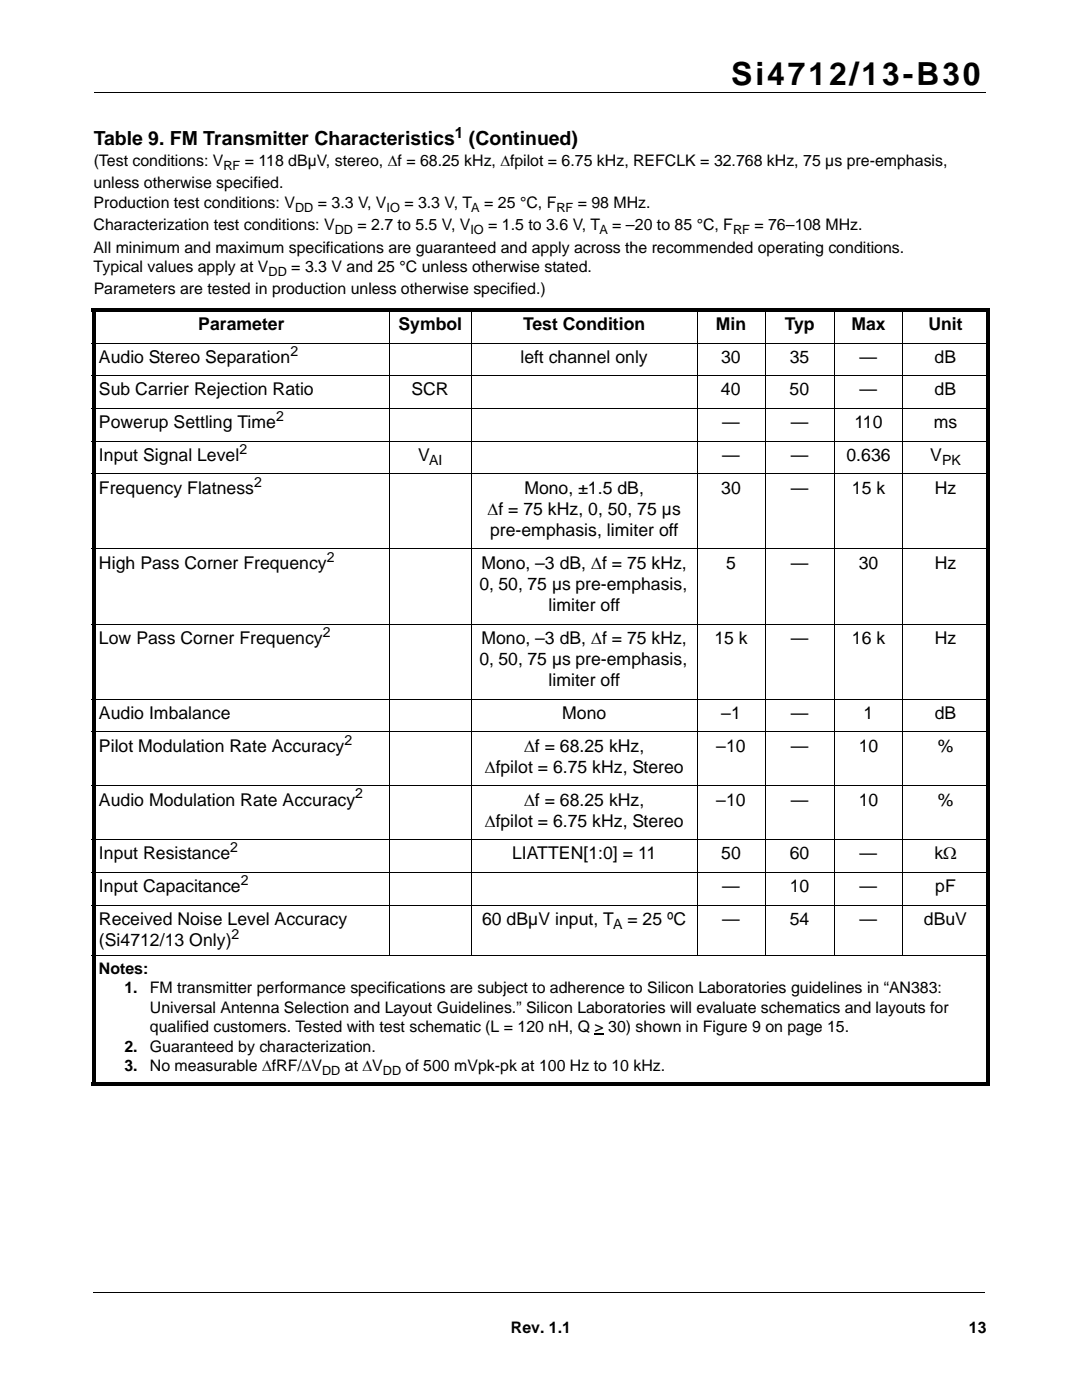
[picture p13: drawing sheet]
<svg xmlns="http://www.w3.org/2000/svg" width="216mm" height="279mm" viewBox="0 0 216 279" stroke-linecap="round" stroke-linejoin="round" font-family="sans-serif">
<defs><g id="words">
<text font-size="6.3" x="145.9" y="16.9">Si4712/13-B30</text>
<g font-size="3.9">
<text x="18.7" y="29">Table 9. FM Transmitter Characteristics</text>
<text x="93.6" y="29">(Continued)</text>
</g>
<g font-size="3.5">
<text x="39.6" y="65.9">Parameter</text>
<text x="79.5" y="65.9">Symbol</text>
<text x="104.4" y="65.9">Test Condition</text>
<text x="142.8" y="65.9">Min</text>
<text x="156.6" y="65.9">Typ</text>
<text x="169.9" y="65.9">Max</text>
<text x="185.2" y="65.9">Unit</text>
<text x="19.7" y="72.4">Audio Stereo Separation</text>
<text x="103.9" y="72.4">left channel only</text>
<text x="143.9" y="72.4">30</text>
<text x="157.6" y="72.4">35</text>
<text x="171.5" y="72.4">—</text>
<text x="186.5" y="72.4">dB</text>
<text x="19.7" y="78.9">Sub Carrier Rejection Ratio</text>
<text x="82.1" y="78.9">SCR</text>
<text x="143.9" y="78.9">40</text>
<text x="157.6" y="78.9">50</text>
<text x="171.5" y="78.9">—</text>
<text x="186.5" y="78.9">dB</text>
<text x="19.7" y="85.4">Powerup Settling Time</text>
<text x="144.1" y="85.4">—</text>
<text x="157.8" y="85.4">—</text>
<text x="170.5" y="85.4">110</text>
<text x="186.3" y="85.4">ms</text>
<text x="19.7" y="92">Input Signal Level</text>
<text x="83.5" y="92">V</text>
<text x="144.1" y="92">—</text>
<text x="157.8" y="92">—</text>
<text x="168.9" y="92">0.636</text>
<text x="185.6" y="92">V</text>
<text x="19.7" y="98.5">Frequency Flatness</text>
<text x="104.6" y="98.5">Mono, ±1.5 dB,</text>
<text x="143.9" y="98.5">30</text>
<text x="157.8" y="98.5">—</text>
<text x="170" y="98.5">15 k</text>
<text x="186.5" y="98.5">Hz</text>
<text x="97.3" y="102.7">Δf = 75 kHz, 0, 50, 75 µs</text>
<text x="97.8" y="107">pre-emphasis, limiter off</text>
<text x="19.8" y="113.5">High Pass Corner Frequency</text>
<text x="96.1" y="113.5">Mono, –3 dB, Δf = 75 kHz,</text>
<text x="144.9" y="113.5">5</text>
<text x="157.8" y="113.5">—</text>
<text x="171.3" y="113.5">30</text>
<text x="186.5" y="113.5">Hz</text>
<text x="95.7" y="117.7">0, 50, 75 µs pre-emphasis,</text>
<text x="109.5" y="122">limiter off</text>
<text x="19.7" y="128.5">Low Pass Corner Frequency</text>
<text x="96.1" y="128.5">Mono, –3 dB, Δf = 75 kHz,</text>
<text x="142.5" y="128.5">15 k</text>
<text x="157.8" y="128.5">—</text>
<text x="170" y="128.5">16 k</text>
<text x="186.5" y="128.5">Hz</text>
<text x="95.7" y="132.7">0, 50, 75 µs pre-emphasis,</text>
<text x="109.5" y="136.9">limiter off</text>
<text x="19.8" y="143.5">Audio Imbalance</text>
<text x="112.2" y="143.5">Mono</text>
<text x="143.9" y="143.5">–1</text>
<text x="157.8" y="143.5">—</text>
<text x="172.3" y="143.5">1</text>
<text x="186.5" y="143.5">dB</text>
<text x="19.8" y="150">Pilot Modulation Rate Accuracy</text>
<text x="96.8" y="154.2">Δfpilot = 6.75 kHz, Stereo</text>
<text x="104.6" y="150">Δf = 68.25 kHz,</text>
<text x="142.9" y="150">–10</text>
<text x="157.8" y="150">—</text>
<text x="171.3" y="150">10</text>
<text x="187.1" y="150">%</text>
<text x="19.8" y="160.8">Audio Modulation Rate Accuracy</text>
<text x="104.6" y="160.8">Δf = 68.25 kHz,</text>
<text x="142.9" y="160.8">–10</text>
<text x="157.8" y="160.8">—</text>
<text x="171.3" y="160.8">10</text>
<text x="187.1" y="160.8">%</text>
<text x="96.8" y="165">Δfpilot = 6.75 kHz, Stereo</text>
<text x="19.8" y="171.5">Input Resistance</text>
<text x="102.2" y="171.5">LIATTEN[1:0] = 11</text>
<text x="143.9" y="171.5">50</text>
<text x="157.6" y="171.5">60</text>
<text x="171.5" y="171.5">—</text>
<text x="186.4" y="171.5">kΩ</text>
<text x="19.7" y="178.1">Input Capacitance</text>
<text x="144.1" y="178.1">—</text>
<text x="157.6" y="178.1">10</text>
<text x="171.5" y="178.1">—</text>
<text x="186.6" y="178.1">pF</text>
<text x="19.7" y="184.6">Received Noise Level Accuracy</text>
<text x="96.2" y="184.6">60 dBµV input, T</text>
<text x="125.2" y="184.6">= 25 ºC</text>
<text x="144.1" y="184.6">—</text>
<text x="157.6" y="184.6">54</text>
<text x="171.5" y="184.6">—</text>
<text x="184.4" y="184.6">dBuV</text>
<text x="19.7" y="188.8">(Si4712/13 Only)</text>
</g>
<g font-size="3.2">
<text x="18.7" y="33.1">(Test conditions: V</text>
<text x="48.9" y="33.1">= 118 dBµV, stereo, Δf = 68.25 kHz, Δfpilot = 6.75 kHz, REFCLK = 32.768 kHz, 75 µs pre-emphasis,</text>
<text x="18.7" y="37.6">unless otherwise specified.</text>
<text x="18.7" y="41.5">Production test conditions: V</text>
<text x="63.4" y="41.5">= 3.3 V, V</text>
<text x="80.7" y="41.5">= 3.3 V, T</text>
<text x="96.6" y="41.5">= 25 °C, F</text>
<text x="115.3" y="41.5">= 98 MHz.</text>
<text x="18.7" y="45.9">Characterization test conditions: V</text>
<text x="71.3" y="45.9">= 2.7 to 5.5 V, V</text>
<text x="97.4" y="45.9">= 1.5 to 3.6 V, T</text>
<text x="122.2" y="45.9">= –20 to 85 °C, F</text>
<text x="150.5" y="45.9">= 76–108 MHz.</text>
<text x="18.7" y="50.4">All minimum and maximum specifications are guaranteed and apply across the recommended operating conditions.</text>
<text x="18.7" y="54.3">Typical values apply at V</text>
<text x="18.7" y="58.7">Parameters are tested in production unless otherwise specified.)</text>
<text x="58.1" y="54.3">= 3.3 V and 25 °C unless otherwise stated.</text>
<text x="19.7" y="194.4">Notes:</text>
<text x="24.8" y="198.3">1.</text>
<text x="29.9" y="198.3">FM transmitter performance specifications are subject to adherence to Silicon Laboratories guidelines in “AN383:</text>
<text x="29.9" y="202.2">Universal Antenna Selection and Layout Guidelines.” Silicon Laboratories will evaluate schematics and layouts for</text>
<text x="24.8" y="209.9">2.</text>
<text x="29.9" y="209.9">Guaranteed by characterization.</text>
<text x="29.9" y="206">qualified customers. Tested with test schematic (L = 120 nH, Q &gt; 30) shown in Figure 9 on page 15.</text>
<text x="24.8" y="213.8">3.</text>
<text x="29.9" y="213.8">No measurable ΔfRF/ΔV</text>
<text x="68.8" y="213.8">at ΔV</text>
<text x="80.9" y="213.8">of 500 mVpk-pk at 100 Hz to 10 kHz.</text>
<text x="102" y="266">Rev. 1.1</text>
<text x="193.3" y="266">13</text>
</g>
<text font-size="3.1" x="90.8" y="27.5">1</text>
<g font-size="2.8">
<text x="57.9" y="71">2</text>
<text x="55.1" y="84">2</text>
<text x="47.8" y="90.6">2</text>
<text x="85.6" y="92.9">AI</text>
<text x="188" y="92.9">PK</text>
<text x="50.7" y="97.1">2</text>
<text x="65.2" y="112.1">2</text>
<text x="64.4" y="127.1">2</text>
<text x="68.7" y="148.6">2</text>
<text x="70.9" y="159.3">2</text>
<text x="46" y="170.1">2</text>
<text x="48.1" y="176.6">2</text>
<text x="122.3" y="185.5">A</text>
<text x="46.2" y="187.4">2</text>
</g>
<g font-size="2.5">
<text x="44.6" y="33.9">RF</text>
<text x="58.9" y="42.3">DD</text>
<text x="66.8" y="46.7">DD</text>
<text x="77.1" y="42.3">IO</text>
<text x="93.9" y="46.7">IO</text>
<text x="94" y="42.3">A</text>
<text x="111" y="42.3">RF</text>
<text x="119.6" y="46.7">A</text>
<text x="146.3" y="46.7">RF</text>
<text x="53.6" y="55.1">DD</text>
<text x="64.3" y="214.6">DD</text>
<text x="76.4" y="214.6">DD</text>
</g>
</g></defs>
<path d="M18.8 18.4h177.8M18.6 257.9h177.8" fill="none" stroke="#000" stroke-width=".2"/>
<path d="M19 259.6h30.7v14.7h-30.7z" fill="#fff"/>
<path d="M18.3 61.6h179.3v.7h-179.3zM18.3 215.9h179.3v.7h-179.3zM18.4 62.3h.6v153.6h-.6zM118.6 206.3h1.9v.2h-1.9zM196.9 62.3h.7v153.6h-.7z" fill="#000"/>
<g fill="none" stroke="#000" stroke-width=".2">
<path d="M18.3 68.5h179.3M18.3 75h179.3M77.7 61.6v129.2M94.1 61.6v129.2M139.1 61.6v129.2M152.7 61.6v129.2M166.5 61.6v129.2M180.1 61.6v129.2M18.3 81.5h179.3M18.3 88h179.3M18.3 94.6h179.3M18.3 109.5h179.3"/>
<path d="M18.3 124.5h179.3M18.3 139.5h179.3M18.3 146.1h179.3M18.3 156.8h179.3M18.3 167.6h179.3M18.3 174.1h179.3M18.3 180.6h179.3M18.3 190.7h179.3"/>
</g>
<use href="#words"/>
</svg>
